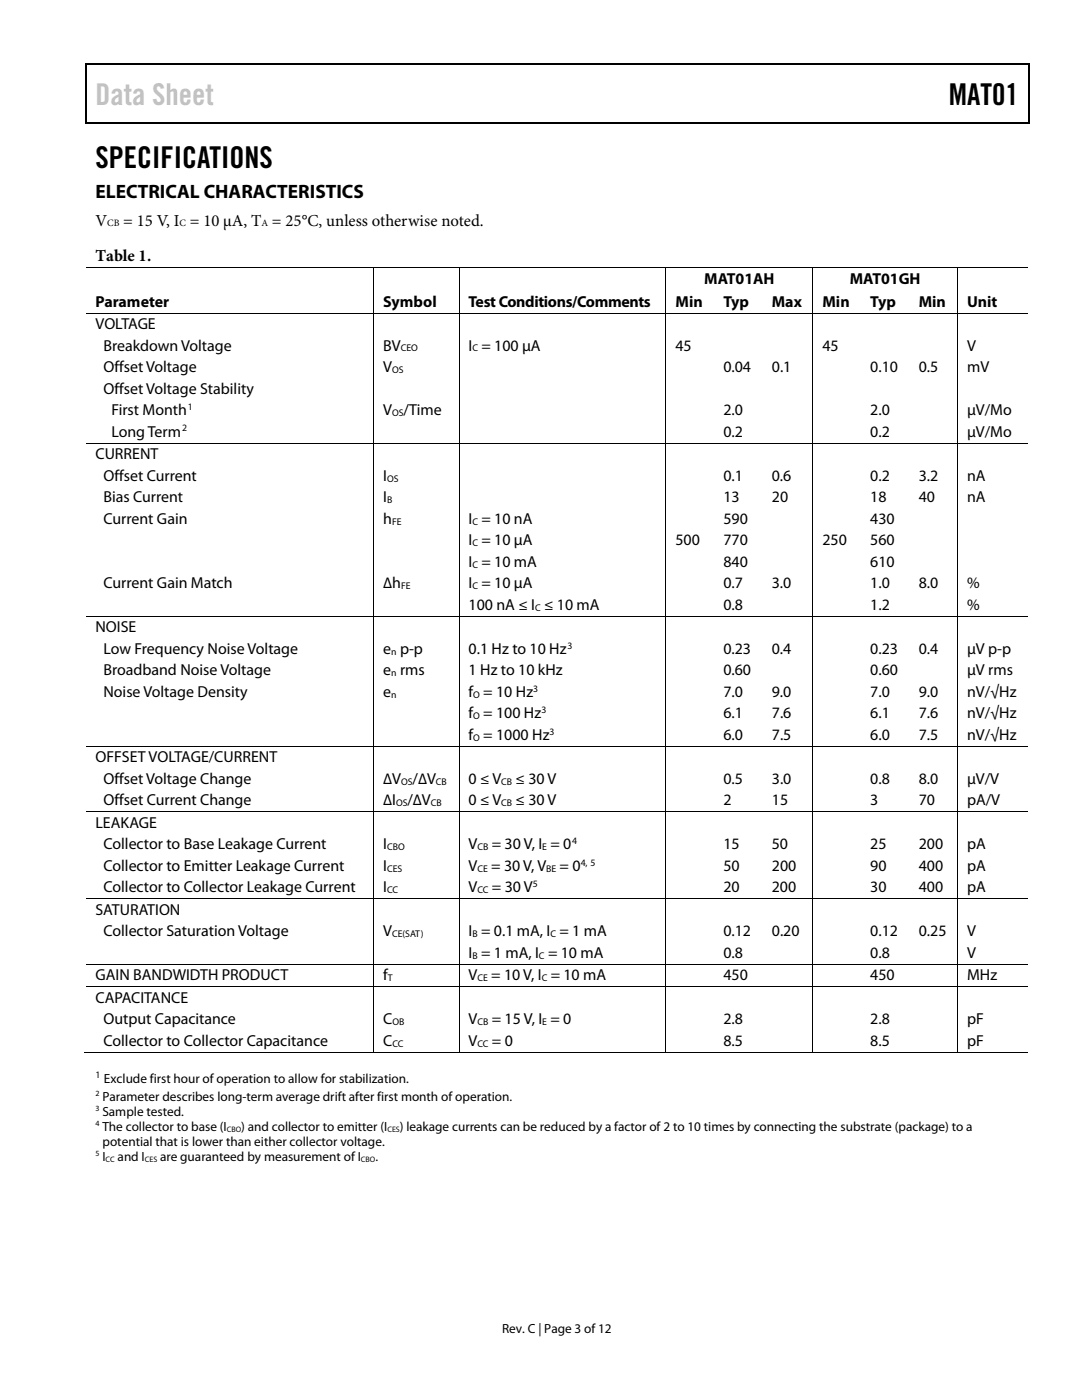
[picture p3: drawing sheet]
<svg xmlns="http://www.w3.org/2000/svg" width="216mm" height="279mm" viewBox="0 0 216 279" stroke-linecap="round" stroke-linejoin="round" font-family="sans-serif">
<defs><g id="words">
<text font-size="6" fill="#c1c1c1" x="19" y="21">Data Sheet</text>
<g font-size="6">
<text x="189.3" y="21">MAT01</text>
<text x="19" y="33.6">SPECIFICATIONS</text>
</g>
<text font-size="3.9" x="19" y="39.6">ELECTRICAL CHARACTERISTICS</text>
<g font-size="3.3">
<text x="19" y="45">V</text>
<text x="24.6" y="45">= 15 V, I = 10 µA, T = 25°C, unless otherwise noted.</text>
<text x="19" y="52.1">Table 1.</text>
</g>
<g font-size="3.2">
<text x="140.5" y="56.7">MAT01AH</text>
<text x="169.6" y="56.7">MAT01GH</text>
<text x="19" y="61.2">Parameter</text>
<text x="19" y="65.7">VOLTAGE</text>
<text x="76.5" y="61.2">Symbol</text>
<text x="93.5" y="61.2">TestConditions/Comments</text>
<text x="134.8" y="61.2">Min</text>
<text x="144.3" y="61.2">Typ</text>
<text x="154" y="61.2">Max</text>
<text x="164.1" y="61.2">Min</text>
<text x="173.6" y="61.2">Typ</text>
<text x="183.3" y="61.2">Min</text>
<text x="193" y="61.2">Unit</text>
<text x="20.6" y="70">Breakdown Voltage</text>
<text x="76.5" y="70">BV</text>
<text x="93.5" y="70">I = 100 µA</text>
<text x="134.8" y="70">45</text>
<text x="164.1" y="70">45</text>
<text x="193" y="70">V</text>
<text x="20.6" y="74.3">Offset Voltage</text>
<text x="76.5" y="74.3">V</text>
<text x="144.3" y="74.3">0.04</text>
<text x="154" y="74.3">0.1</text>
<text x="173.7" y="74.3">0.10</text>
<text x="183.3" y="74.3">0.5</text>
<text x="193" y="74.3">mV</text>
<text x="20.6" y="78.6">Offset Voltage Stability</text>
<text x="22.2" y="82.9">First Month</text>
<text x="76.5" y="82.9">V</text>
<text x="80.5" y="82.9">/Time</text>
<text x="144.3" y="82.9">2.0</text>
<text x="173.7" y="82.9">2.0</text>
<text x="193" y="82.9">µV/Mo</text>
<text x="22.2" y="87.2">Long Term</text>
<text x="144.3" y="87.2">0.2</text>
<text x="173.7" y="87.2">0.2</text>
<text x="193" y="87.2">µV/Mo</text>
<text x="19" y="91.6">CURRENT</text>
<text x="20.6" y="95.9">Offset Current</text>
<text x="76.5" y="95.9">I</text>
<text x="144.3" y="95.9">0.1</text>
<text x="154" y="95.9">0.6</text>
<text x="173.7" y="95.9">0.2</text>
<text x="183.3" y="95.9">3.2</text>
<text x="193" y="95.9">nA</text>
<text x="20.6" y="100.2">Bias Current</text>
<text x="76.5" y="100.2">I</text>
<text x="144.3" y="100.2">13</text>
<text x="154" y="100.2">20</text>
<text x="173.7" y="100.2">18</text>
<text x="183.3" y="100.2">40</text>
<text x="193" y="100.2">nA</text>
<text x="20.6" y="104.5">Current Gain</text>
<text x="76.5" y="104.5">h</text>
<text x="93.5" y="104.5">I = 10 nA</text>
<text x="144.3" y="104.5">590</text>
<text x="173.7" y="104.5">430</text>
<text x="93.5" y="108.8">I = 10 µA</text>
<text x="93.5" y="113.1">I = 10 mA</text>
<text x="134.8" y="108.8">500</text>
<text x="144.3" y="108.8">770</text>
<text x="144.3" y="113.1">840</text>
<text x="164.1" y="108.8">250</text>
<text x="173.7" y="108.8">560</text>
<text x="173.7" y="113.1">610</text>
<text x="20.6" y="117.4">Current Gain Match</text>
<text x="76.5" y="117.4">∆h</text>
<text x="93.5" y="117.4">I = 10 µA</text>
<text x="144.3" y="117.4">0.7</text>
<text x="154" y="117.4">3.0</text>
<text x="173.7" y="117.4">1.0</text>
<text x="183.3" y="117.4">8.0</text>
<text x="193" y="117.4">%</text>
<text x="93.5" y="121.7">100 nA ≤ I ≤ 10 mA</text>
<text x="144.3" y="121.7">0.8</text>
<text x="173.7" y="121.7">1.2</text>
<text x="193" y="121.7">%</text>
<text x="19" y="126.2">NOISE</text>
<text x="20.6" y="130.5">Low Frequency Noise Voltage</text>
<text x="76.5" y="130.5">e p-p</text>
<text x="93.5" y="130.5">0.1 Hz to 10 Hz</text>
<text x="144.3" y="130.5">0.23</text>
<text x="154" y="130.5">0.4</text>
<text x="173.7" y="130.5">0.23</text>
<text x="183.3" y="130.5">0.4</text>
<text x="193" y="130.5">µV p-p</text>
<text x="20.6" y="134.8">Broadband Noise Voltage</text>
<text x="76.5" y="134.8">e rms</text>
<text x="93.5" y="134.8">1 Hz to 10 kHz</text>
<text x="144.3" y="134.8">0.60</text>
<text x="173.7" y="134.8">0.60</text>
<text x="193" y="134.8">µV rms</text>
<text x="20.6" y="139.1">Noise Voltage Density</text>
<text x="76.5" y="139.1">e</text>
<text x="93.5" y="139.1">f = 10 Hz</text>
<text x="93.5" y="143.4">f = 100 Hz</text>
<text x="144.3" y="139.1">7.0</text>
<text x="144.3" y="143.4">6.1</text>
<text x="154" y="139.1">9.0</text>
<text x="154" y="143.4">7.6</text>
<text x="173.7" y="139.1">7.0</text>
<text x="173.7" y="143.4">6.1</text>
<text x="183.3" y="139.1">9.0</text>
<text x="183.3" y="143.4">7.6</text>
<text x="193" y="139.1">nV/√Hz</text>
<text x="193" y="143.4">nV/√Hz</text>
<text x="93.5" y="147.7">f = 1000 Hz</text>
<text x="144.3" y="147.7">6.0</text>
<text x="154" y="147.7">7.5</text>
<text x="173.7" y="147.7">6.0</text>
<text x="183.3" y="147.7">7.5</text>
<text x="193" y="147.7">nV/√Hz</text>
<text x="19" y="152.1">OFFSET VOLTAGE/CURRENT</text>
<text x="20.6" y="156.4">Offset Voltage Change</text>
<text x="20.6" y="160.7">Offset Current Change</text>
<text x="76.5" y="156.4">∆V</text>
<text x="76.5" y="160.7">∆I</text>
<text x="81.3" y="160.7">/∆V</text>
<text x="82.3" y="156.4">/∆V</text>
<text x="93.5" y="156.4">0 ≤ V</text>
<text x="93.5" y="160.7">0 ≤ V</text>
<text x="102.9" y="156.4">≤ 30 V</text>
<text x="102.9" y="160.7">≤ 30 V</text>
<text x="144.3" y="156.4">0.5</text>
<text x="144.3" y="160.7">2</text>
<text x="154" y="156.4">3.0</text>
<text x="154" y="160.7">15</text>
<text x="173.7" y="156.4">0.8</text>
<text x="173.7" y="160.7">3</text>
<text x="183.3" y="156.4">8.0</text>
<text x="183.3" y="160.7">70</text>
<text x="193" y="156.4">µV/V</text>
<text x="193" y="160.7">pA/V</text>
<text x="19" y="165.2">LEAKAGE</text>
<text x="20.6" y="169.5">Collector to Base Leakage Current</text>
<text x="20.6" y="173.8">Collector to Emitter Leakage Current</text>
<text x="76.5" y="169.5">I</text>
<text x="76.5" y="173.8">I</text>
<text x="93.5" y="169.5">V</text>
<text x="93.5" y="173.8">V</text>
<text x="98" y="173.8">= 30 V, V</text>
<text x="98.1" y="169.5">= 30 V, I = 0</text>
<text x="111.7" y="173.8">= 0</text>
<text x="144.3" y="169.5">15</text>
<text x="144.3" y="173.8">50</text>
<text x="154" y="169.5">50</text>
<text x="154" y="173.8">200</text>
<text x="173.7" y="169.5">25</text>
<text x="173.7" y="173.8">90</text>
<text x="183.3" y="169.5">200</text>
<text x="183.3" y="173.8">400</text>
<text x="193" y="169.5">pA</text>
<text x="193" y="173.8">pA</text>
<text x="20.6" y="178.1">Collector to Collector Leakage Current</text>
<text x="76.5" y="178.1">I</text>
<text x="93.5" y="178.1">V</text>
<text x="98.1" y="178.1">= 30 V</text>
<text x="144.3" y="178.1">20</text>
<text x="154" y="178.1">200</text>
<text x="173.7" y="178.1">30</text>
<text x="183.3" y="178.1">400</text>
<text x="193" y="178.1">pA</text>
<text x="19" y="182.6">SATURATION</text>
<text x="20.6" y="186.9">Collector Saturation Voltage</text>
<text x="76.5" y="186.9">V</text>
<text x="93.5" y="186.9">I = 0.1 mA, I = 1 mA</text>
<text x="93.5" y="191.2">I = 1 mA, I = 10 mA</text>
<text x="144.3" y="191.2">0.8</text>
<text x="144.3" y="186.9">0.12</text>
<text x="154" y="186.9">0.20</text>
<text x="173.7" y="191.2">0.8</text>
<text x="173.7" y="186.9">0.12</text>
<text x="183.3" y="186.9">0.25</text>
<text x="193" y="191.2">V</text>
<text x="193" y="186.9">V</text>
<text x="19" y="195.6">GAIN BANDWIDTH PRODUCT</text>
<text x="76.5" y="195.6">f</text>
<text x="93.5" y="195.6">V</text>
<text x="98" y="195.6">= 10 V, I = 10 mA</text>
<text x="144.3" y="195.6">450</text>
<text x="173.7" y="195.6">450</text>
<text x="193" y="195.6">MHz</text>
<text x="19" y="200.1">CAPACITANCE</text>
<text x="20.6" y="204.4">Output Capacitance</text>
<text x="20.6" y="208.7">Collector to Collector Capacitance</text>
<text x="76.5" y="204.4">C</text>
<text x="76.5" y="208.7">C</text>
<text x="93.5" y="204.4">V</text>
<text x="93.5" y="208.7">V</text>
<text x="98.1" y="204.4">= 15 V, I = 0</text>
<text x="98.1" y="208.7">= 0</text>
<text x="144.3" y="208.7">8.5</text>
<text x="144.3" y="204.4">2.8</text>
<text x="173.7" y="208.7">8.5</text>
<text x="173.7" y="204.4">2.8</text>
<text x="193" y="208.7">pF</text>
<text x="193" y="204.4">pF</text>
</g>
<g font-size="2.6">
<text x="20.4" y="219.7">Parameter describes long-term average drift after first month of operation.</text>
<text x="20.7" y="216.2">Exclude first hour of operation to allow for stabilization.</text>
<text x="20.4" y="222.7">Sample tested.</text>
<text x="20.4" y="225.7">The collector to base (I</text>
<text x="48.1" y="225.7">) and collector to emitter (I</text>
<text x="79.8" y="225.7">) leakage currents can be reduced by a factor of 2 to 10 times by connecting the substrate (package) to a</text>
<text x="20.4" y="231.6">I</text>
<text x="20.4" y="228.7">potential that is lower than either collector voltage.</text>
<text x="23.5" y="231.6">and I</text>
<text x="31.9" y="231.6">are guaranteed by measurement of I</text>
<text x="74.9" y="231.6">.</text>
<text x="100.2" y="266">Rev. C | Page 3 of 12</text>
</g>
<g font-size="1.9">
<text x="21.4" y="45.2">CB</text>
<text x="35.8" y="45.2">C</text>
<text x="52.2" y="45.2">A</text>
<text x="80" y="70.1">CEO</text>
<text x="94.3" y="70.1">C</text>
<text x="78.3" y="74.4">OS</text>
<text x="37.5" y="81.8">1</text>
<text x="78.3" y="83">OS</text>
<text x="36.3" y="86.1">2</text>
<text x="77.2" y="96.1">OS</text>
<text x="77.2" y="100.4">B</text>
<text x="78.2" y="104.7">FE</text>
<text x="94.3" y="104.7">C</text>
<text x="94.3" y="109">C</text>
<text x="94.3" y="113.3">C</text>
<text x="80" y="117.6">FE</text>
<text x="94.3" y="117.6">C</text>
<text x="106.8" y="121.9">C</text>
<text x="78.1" y="130.7">n</text>
<text x="113.2" y="129.4">3</text>
<text x="78.1" y="135">n</text>
<text x="78.1" y="139.3">n</text>
<text x="94.4" y="139.3">O</text>
<text x="94.4" y="143.6">O</text>
<text x="106.4" y="138">3</text>
<text x="108" y="142.3">3</text>
<text x="94.4" y="147.8">O</text>
<text x="109.7" y="146.6">3</text>
<text x="79" y="160.9">OS</text>
<text x="80.1" y="156.6">OS</text>
<text x="86" y="160.9">CB</text>
<text x="87" y="156.6">CB</text>
<text x="100" y="156.6">CB</text>
<text x="100" y="160.9">CB</text>
<text x="77.2" y="169.7">CBO</text>
<text x="77.2" y="174">CES</text>
<text x="95.3" y="169.7">CB</text>
<text x="95.3" y="174">CE</text>
<text x="108.2" y="169.7">E</text>
<text x="109" y="174">BE</text>
<text x="114.2" y="168.4">4</text>
<text x="115.9" y="172.7">4, 5</text>
<text x="77.2" y="178.3">CC</text>
<text x="95.3" y="178.3">CC</text>
<text x="106.3" y="177">5</text>
<text x="78.3" y="187">CE(SAT)</text>
<text x="94.3" y="187">B</text>
<text x="94.3" y="191.3">B</text>
<text x="107.5" y="191.3">C</text>
<text x="109.8" y="187">C</text>
<text x="77.4" y="195.8">T</text>
<text x="95.3" y="195.8">CE</text>
<text x="108.1" y="195.8">C</text>
<text x="78.3" y="204.6">OB</text>
<text x="78.3" y="208.9">CC</text>
<text x="95.3" y="204.6">CB</text>
<text x="95.3" y="208.9">CC</text>
<text x="108.2" y="204.6">E</text>
<text x="19" y="215.1">1</text>
</g>
<g font-size="1.6">
<text x="19" y="218.8">2</text>
<text x="19" y="221.8">3</text>
<text x="19" y="224.8">4</text>
<text x="45.2" y="225.8">CBO</text>
<text x="77.3" y="225.8">CES</text>
<text x="19" y="230.8">5</text>
<text x="21.1" y="231.8">CC</text>
<text x="28.9" y="231.8">CES</text>
<text x="72" y="231.8">CBO</text>
</g>
</g></defs>
<g fill="#000">
<path d="M17 12.7h.3v1h-.3zM17 12.7h.3v.3h-.3zM82.7 12.7h.2v.3h-.2zM205.2 12.7h.3v1h-.3zM205.2 12.7h.3v.3h-.3zM17 24.4h.3v.3h-.3zM82.4 24.4h.3v.3h-.3zM205.2 24.4h.3v.3h-.3zM74.5 53.3h.2v.2h-.2zM74.5 57.9h.2v.1h-.2zM91.5 53.3h.2v.2h-.2zM91.5 57.9h.2v.1h-.2z"/>
<path d="M132.8 53.3h.2v.2h-.2zM132.8 57.9h.2v.1h-.2zM162.1 53.3h.2v.2h-.2zM162.1 57.9h.2v.1h-.2zM191 53.3h.2v.2h-.2zM191 57.9h.2v.1h-.2zM74.5 62.4h.2v.2h-.2zM91.5 62.4h.2v.2h-.2zM132.8 62.4h.2v.2h-.2zM142.4 62.4h.2v.2h-.2zM152.1 62.4h.2v.2h-.2zM162.1 62.4h.2v.2h-.2z"/>
<path d="M171.7 62.4h.2v.2h-.2zM181.4 62.4h.2v.2h-.2zM191 62.4h.2v.2h-.2zM74.5 88.3h.2v.2h-.2zM91.5 88.3h.2v.2h-.2zM132.8 88.3h.2v.2h-.2zM142.4 88.3h.2v.2h-.2zM152.1 88.3h.2v.2h-.2zM162.1 88.3h.2v.2h-.2zM171.7 88.3h.2v.2h-.2zM181.4 88.3h.2v.2h-.2zM191 88.3h.2v.2h-.2z"/>
<path d="M74.5 122.9h.2v.2h-.2zM91.5 122.9h.2v.2h-.2zM132.8 122.9h.2v.2h-.2zM142.4 122.9h.2v.2h-.2zM152.1 122.9h.2v.2h-.2zM162.1 122.9h.2v.2h-.2zM171.7 122.9h.2v.2h-.2zM181.4 122.9h.2v.2h-.2zM191 122.9h.2v.2h-.2zM74.5 148.9h.2v.1h-.2zM91.5 148.9h.2v.1h-.2zM132.8 148.9h.2v.1h-.2z"/>
<path d="M142.4 148.9h.2v.1h-.2zM152.1 148.9h.2v.1h-.2zM162.1 148.9h.2v.1h-.2zM171.7 148.9h.2v.1h-.2zM181.4 148.9h.2v.1h-.2zM191 148.9h.2v.1h-.2zM74.5 161.9h.2v.2h-.2zM74.5 179.3h.2v.2h-.2zM91.5 161.9h.2v.2h-.2zM91.5 179.3h.2v.2h-.2zM132.8 161.9h.2v.2h-.2zM132.8 179.3h.2v.2h-.2z"/>
<path d="M142.4 161.9h.2v.2h-.2zM142.4 179.3h.2v.2h-.2zM152.1 161.9h.2v.2h-.2zM152.1 179.3h.2v.2h-.2zM162.1 161.9h.2v.2h-.2zM162.1 179.3h.2v.2h-.2zM171.7 161.9h.2v.2h-.2zM171.7 179.3h.2v.2h-.2zM181.4 161.9h.2v.2h-.2zM181.4 179.3h.2v.2h-.2zM191 161.9h.2v.2h-.2zM191 179.3h.2v.2h-.2z"/>
<path d="M74.5 192.3h.2v.2h-.2zM74.5 196.8h.2v.2h-.2zM91.5 192.3h.2v.2h-.2zM91.5 196.8h.2v.2h-.2zM132.8 192.3h.2v.2h-.2zM132.8 196.8h.2v.2h-.2zM142.4 192.3h.2v.2h-.2zM142.4 196.8h.2v.2h-.2zM152.1 192.3h.2v.2h-.2zM152.1 196.8h.2v.2h-.2zM162.1 192.3h.2v.2h-.2zM162.1 196.8h.2v.2h-.2z"/>
<path d="M171.7 192.3h.2v.2h-.2zM171.7 196.8h.2v.2h-.2zM181.4 192.3h.2v.2h-.2zM181.4 196.8h.2v.2h-.2zM191 192.3h.2v.2h-.2zM191 196.8h.2v.2h-.2zM74.5 209.9h.2v.2h-.2zM91.5 209.9h.2v.2h-.2zM132.8 209.9h.2v.2h-.2zM142.2 209.9h.1v.2h-.1zM151.8 209.9h.2v.2h-.2zM162.1 209.9h.2v.2h-.2z"/>
<path d="M171.5 209.9h.2v.2h-.2zM181.2 209.9h.1v.2h-.1zM191 209.9h.2v.2h-.2z"/>
</g>
<path d="M17.1 13.7v10.7M17.3 12.8h65.4M82.9 12.8h122.3M205.3 13.7v10.7M17.3 24.5h187.9" fill="none" stroke="#000" stroke-width=".25"/>
<g fill="none" stroke="#000" stroke-width=".2">
<path d="M17.1 53.4h57.4M74.6 53.5v4.4M74.6 58v4.4M74.7 53.4h16.8M91.6 53.5v4.4M91.6 58v4.4M91.7 53.4h41.1M132.9 53.5v4.4M132.9 58v4.4M133 53.4h29.1M162.2 53.5v4.4M162.2 58v4.4"/>
<path d="M162.3 53.4h28.7M191.1 53.5v4.4M191.1 58v4.4M191.2 53.4h13.9M17.1 62.5h57.4M74.6 62.6v25.7M74.7 62.5h16.8M91.6 62.6v25.7M91.7 62.5h41.1M132.9 62.6v25.7M133 62.5h9.4M142.6 62.5h9.5"/>
<path d="M152.3 62.5h9.8M162.2 62.6v25.7M162.3 62.5h9.4M171.9 62.5h9.5M181.6 62.5h9.4M191.1 62.6v25.7M191.2 62.5h13.9M17.1 88.4h57.4M74.6 88.5v34.4M74.7 88.4h16.8M91.6 88.5v34.4M91.7 88.4h41.1"/>
<path d="M132.9 88.5v34.4M133 88.4h9.4M142.6 88.4h9.5M152.3 88.4h9.8M162.2 88.5v34.4M162.3 88.4h9.4M171.9 88.4h9.5M181.6 88.4h9.4M191.1 88.5v34.4M191.2 88.4h13.9M17.1 123h57.4M74.6 123.1v25.8"/>
<path d="M74.7 123h16.8M91.6 123.1v25.8M91.7 123h41.1M132.9 123.1v25.8M133 123h9.4M142.6 123h9.5M152.3 123h9.8M162.2 123.1v25.8M162.3 123h9.4M171.9 123h9.5M181.6 123h9.4M191.1 123.1v25.8"/>
<path d="M191.2 123h13.9M17.1 148.9h57.4M74.6 149v12.9M74.7 148.9h16.8M91.6 149v12.9M91.7 148.9h41.1M132.9 149v12.9M133 148.9h9.4M142.6 148.9h9.5M152.3 148.9h9.8M162.2 149v12.9M162.3 148.9h9.4"/>
<path d="M171.9 148.9h9.5M181.6 148.9h9.4M191.1 149v12.9M191.2 148.9h13.9M17.1 162h57.4M17.1 179.4h57.4M74.6 162.1v17.2M74.6 179.5v12.8M74.7 162h16.8M74.7 179.4h16.8M91.6 162.1v17.2M91.6 179.5v12.8"/>
<path d="M91.7 162h41.1M91.7 179.4h41.1M132.9 162.1v17.2M132.9 179.5v12.8M133 162h9.4M133 179.4h9.4M142.6 162h9.5M142.6 179.4h9.5M152.3 162h9.8M152.3 179.4h9.8M162.2 162.1v17.2M162.2 179.5v12.8"/>
<path d="M162.3 162h9.4M162.3 179.4h9.4M171.9 162h9.5M171.9 179.4h9.5M181.6 162h9.4M181.6 179.4h9.4M191.1 162.1v17.2M191.1 179.5v12.8M191.2 162h13.9M191.2 179.4h13.9M17.1 192.4h57.4M17.1 196.9h57.4"/>
<path d="M74.6 192.5v4.3M74.6 197v12.9M74.7 192.4h16.8M74.7 196.9h16.8M91.6 192.5v4.3M91.6 197v12.9M91.7 192.4h41.1M91.7 196.9h41.1M132.9 192.5v4.3M132.9 197v12.9M133 192.4h9.4M133 196.9h9.4"/>
<path d="M142.6 192.4h9.5M142.6 196.9h9.5M152.3 192.4h9.8M152.3 196.9h9.8M162.2 192.5v4.3M162.2 197v12.9M162.3 192.4h9.4M162.3 196.9h9.4M171.9 192.4h9.5M171.9 196.9h9.5M181.6 192.4h9.4M181.6 196.9h9.4"/>
<path d="M191.1 192.5v4.3M191.1 197v12.9M191.2 192.4h13.9M191.2 196.9h13.9M16.9 210h57.6M74.7 210h16.8M91.7 210h41.1M133 210h29.1M162.3 210h28.7M191.2 210h13.9"/>
</g>
<use href="#words"/>
</svg>
